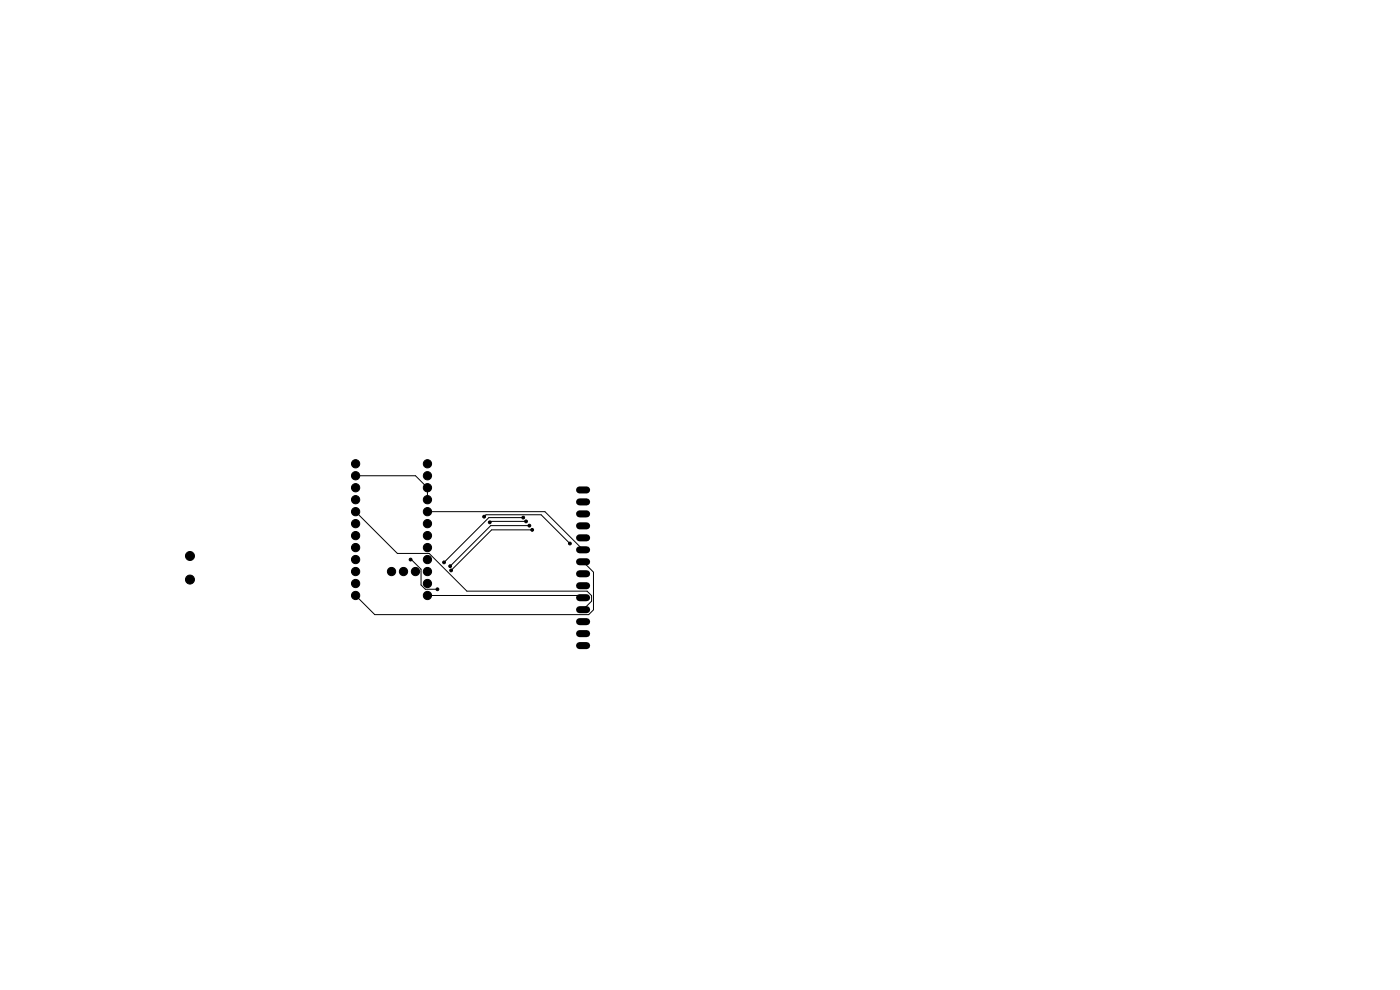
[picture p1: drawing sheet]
<svg xmlns="http://www.w3.org/2000/svg" width="297mm" height="210mm" viewBox="0 0 297 210" stroke-linecap="round" stroke-linejoin="round" font-family="sans-serif">
<g fill="#000" stroke="#000" stroke-width=".21">
<circle cx="75.4" cy="98.4" r=".88"/>
<circle cx="90.7" cy="98.4" r=".88"/>
<circle cx="40.3" cy="117.9" r=".95"/>
<circle cx="75.4" cy="116.2" r=".88"/>
<circle cx="75.4" cy="106" r=".88"/>
<circle cx="75.4" cy="113.6" r=".88"/>
<circle cx="75.4" cy="111.1" r=".88"/>
<circle cx="75.4" cy="103.5" r=".88"/>
<circle cx="75.4" cy="108.5" r=".88"/>
<circle cx="75.4" cy="118.7" r=".88"/>
<circle cx="75.4" cy="100.9" r=".88"/>
<circle cx="87.1" cy="118.7" r=".3"/>
<circle cx="90.7" cy="111.1" r=".88"/>
<circle cx="90.7" cy="116.2" r=".88"/>
<circle cx="90.7" cy="100.9" r=".88"/>
<circle cx="90.7" cy="103.5" r=".88"/>
<circle cx="90.7" cy="113.6" r=".88"/>
<circle cx="90.7" cy="106" r=".88"/>
<circle cx="90.7" cy="108.5" r=".88"/>
<circle cx="90.7" cy="118.7" r=".88"/>
<circle cx="94.2" cy="119.3" r=".3"/>
<circle cx="102.7" cy="109.6" r=".3"/>
<circle cx="103.9" cy="110.8" r=".3"/>
<circle cx="111" cy="109.8" r=".3"/>
<circle cx="111.6" cy="110.6" r=".3"/>
<circle cx="112.3" cy="111.5" r=".3"/>
<circle cx="112.9" cy="112.4" r=".3"/>
<circle cx="120.9" cy="115.3" r=".3"/>
<circle cx="40.3" cy="122.9" r=".95"/>
<circle cx="75.4" cy="126.3" r=".88"/>
<circle cx="75.4" cy="121.2" r=".88"/>
<circle cx="75.4" cy="123.8" r=".88"/>
<circle cx="83.1" cy="121.2" r=".88"/>
<circle cx="85.6" cy="121.2" r=".88"/>
<circle cx="88.1" cy="121.2" r=".88"/>
<circle cx="90.7" cy="126.3" r=".88"/>
<circle cx="90.7" cy="121.2" r=".88"/>
<circle cx="90.7" cy="123.8" r=".88"/>
<circle cx="92.8" cy="125" r=".3"/>
<circle cx="95.5" cy="120.1" r=".3"/>
<circle cx="95.7" cy="121" r=".3"/>
</g>
<g fill="none" stroke="#000" stroke-width="1.5">
<path d="M122.9 119.2h1.5M122.9 116.6h1.5M122.9 114.1h1.5M122.9 111.6h1.5M122.9 109h1.5M122.9 106.5h1.5M122.9 103.9h1.5M122.9 137h1.5M122.9 134.4h1.5M122.9 131.9h1.5M122.9 129.3h1.5M122.9 126.8h1.5"/>
<path d="M122.9 124.3h1.5M122.9 121.7h1.5"/>
</g>
<path d="M75.4 108.5l8.9 8.9h6.7l8 8h25.5l1 1v1.1l-1.8 1.8M75.4 100.9h12.7l2.6 2.6v2.5M87.1 118.7h.2l2 2.1v3.3l.9 .9h2.6M90.7 108.5h24.9l8.1 8.1M102.7 109.6l.4-.4h11.7l6.1 6.1M111 109.8h-7.3l-9.5 9.5M111.6 110.6h-7.5l-.2 .2M112.3 111.5h-8.2l-8.6 8.6M112.9 112.4h-8.6l-8.6 8.6M123.7 119.2l2.2 2.2v8l-1 1h-45.4l-4.1-4.1M90.7 126.3h32.5l.5 .5" fill="none" stroke="#000" stroke-width=".21"/>
</svg>
